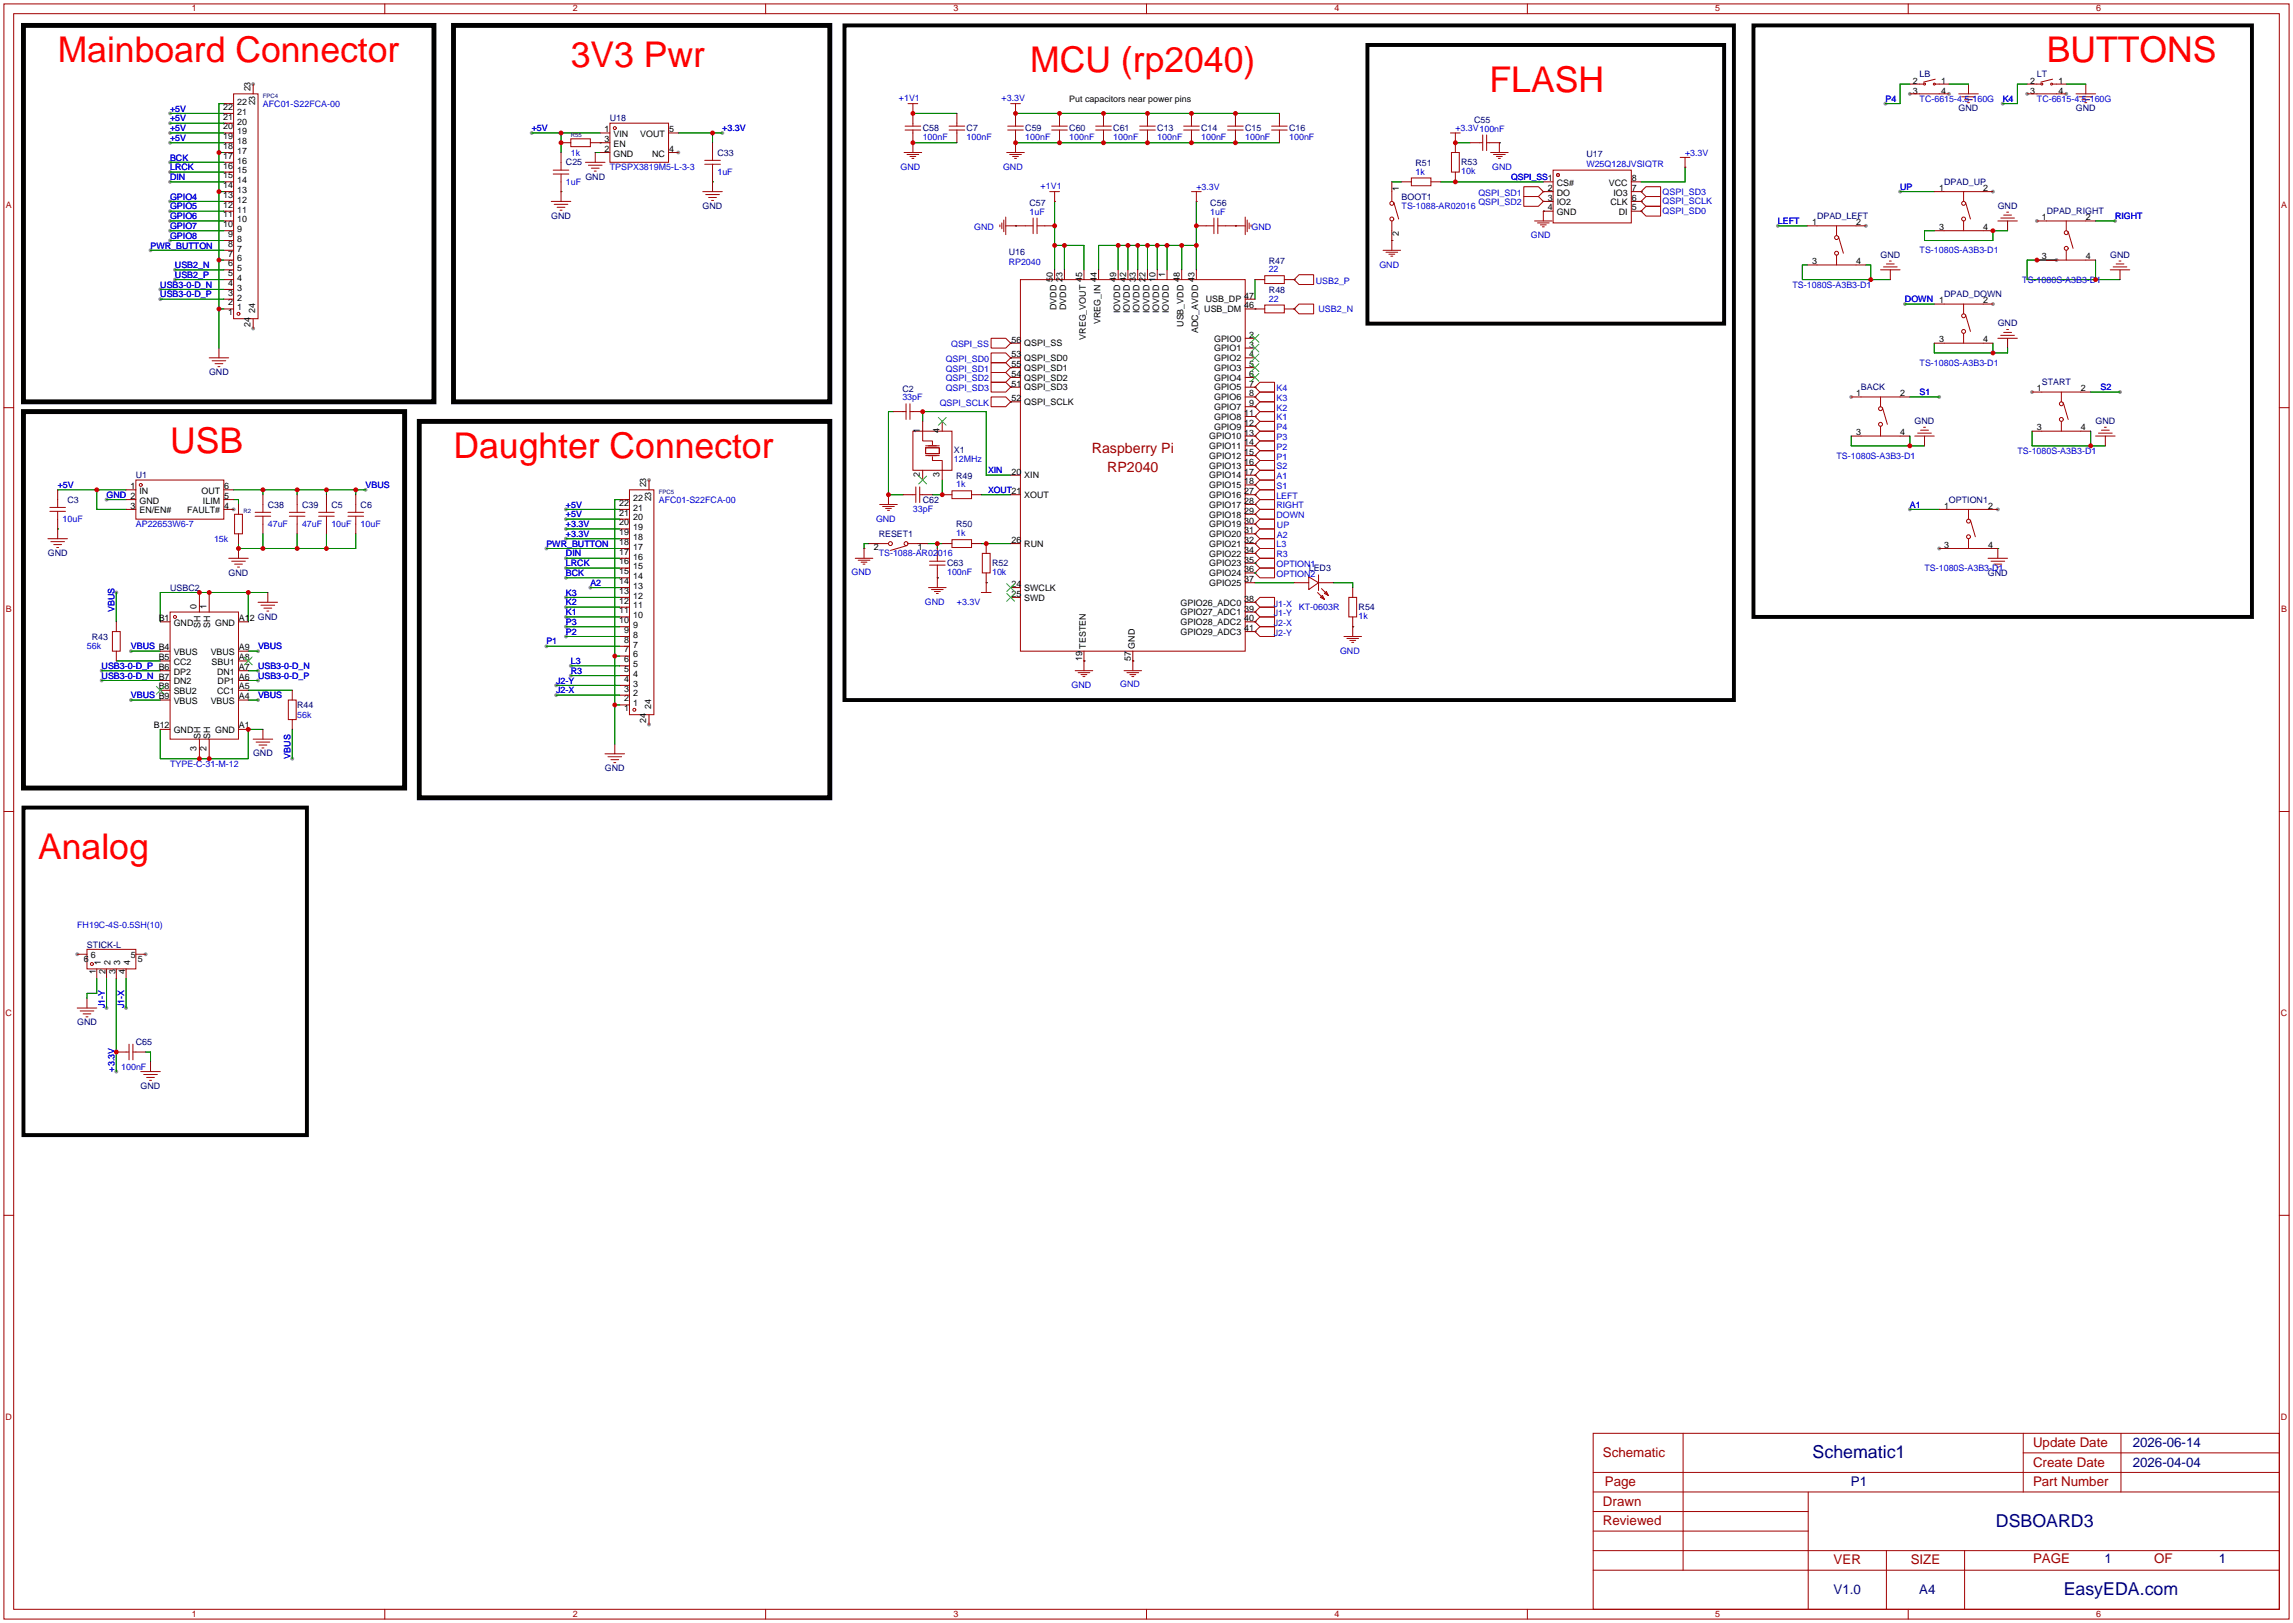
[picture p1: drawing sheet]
<svg xmlns="http://www.w3.org/2000/svg" width="596mm" height="422mm" viewBox="0 0 596 422" stroke-linecap="round" stroke-linejoin="round" font-family="sans-serif">
<defs><g id="words">
<g font-size="9.2" fill="#f00">
<text x="15" y="16.2">Mainboard Connector</text>
<text x="148.3" y="17.5">3V3 Pwr</text>
<text x="531.9" y="16.2">BUTTONS</text>
<text x="267.7" y="18.7">MCU (rp2040)</text>
<text x="387.1" y="23.8">FLASH</text>
<text x="44.2" y="117.8">USB</text>
<text x="117.9" y="119.1">Daughter Connector</text>
<text x="9.9" y="223.2">Analog</text>
</g>
<g font-size="4.6" fill="#000080">
<text x="471" y="378.8">Schematic1</text>
<text x="518.7" y="396.6">DSBOARD3</text>
<text x="536.3" y="414.4">EasyEDA.com</text>
</g>
<g font-size="3.7" fill="#a00000">
<text x="283.7" y="117.6">Raspberry Pi</text>
<text x="287.7" y="122.7">RP2040</text>
</g>
<g font-size="3.5" fill="#a00000">
<text x="528.3" y="375.9">Update Date</text>
<text x="416.6" y="378.5">Schematic</text>
<text x="528.3" y="381">Create Date</text>
<text x="417.1" y="386.1">Page</text>
<text x="528.3" y="386.1">Part Number</text>
<text x="416.6" y="391.2">Drawn</text>
<text x="416.6" y="396.3">Reviewed</text>
<text x="476.5" y="406.4">VER</text>
<text x="496.5" y="406.4">SIZE</text>
<text x="528.3" y="406.2">PAGE</text>
<text x="559.8" y="406.2">OF</text>
</g>
<g font-size="3.5" fill="#000080">
<text x="554.2" y="375.9">2026-06-14</text>
<text x="554.2" y="381">2026-04-04</text>
<text x="481" y="386.1">P1</text>
<text x="546.9" y="406.2">1</text>
<text x="576.6" y="406.2">1</text>
<text x="476.5" y="414">V1.0</text>
<text x="498.8" y="414">A4</text>
</g>
<g font-size="2.3" fill="#a00000">
<text x="49.9" y="3">1</text>
<text x="148.8" y="3">2</text>
<text x="247.8" y="3">3</text>
<text x="346.8" y="3">4</text>
<text x="445.8" y="3">5</text>
<text x="544.7" y="3">6</text>
<text x="1.5" y="54.2">A</text>
<text x="592.8" y="54.2">A</text>
<text x="1.5" y="159.1">B</text>
<text x="592.8" y="159.1">B</text>
<text x="1.5" y="264">C</text>
<text x="592.8" y="264">C</text>
<text x="1.5" y="368.9">D</text>
<text x="592.8" y="368.9">D</text>
<text x="49.9" y="420">1</text>
<text x="148.8" y="420">2</text>
<text x="247.8" y="420">3</text>
<text x="346.8" y="420">4</text>
<text x="445.8" y="420">5</text>
<text x="544.7" y="420">6</text>
</g>
<g font-size="2.3">
<text x="65.1" y="23.8" transform="rotate(-90 65.1 23.8)">23</text>
<text x="497.1" y="21.9">2</text>
<text x="504.4" y="21.9">1</text>
<text x="527.5" y="21.9">2</text>
<text x="534.9" y="21.9">1</text>
<text x="58" y="28.5">22</text>
<text x="61.6" y="29.8">21</text>
<text x="61.6" y="27.3">22</text>
<text x="66.3" y="27.4" transform="rotate(-90 66.3 27.4)">23</text>
<text x="277.9" y="26.5">Put capacitors near power pins</text>
<text x="497.1" y="24.4">3</text>
<text x="504.4" y="24.4">4</text>
<text x="527.5" y="24.4">3</text>
<text x="534.9" y="24.4">4</text>
<text x="58" y="33.6">20</text>
<text x="58" y="31.1">21</text>
<text x="61.6" y="34.9">19</text>
<text x="61.6" y="32.3">20</text>
<text x="157.1" y="34.3">1</text>
<text x="159.4" y="35.6">VIN</text>
<text x="166.4" y="35.6">VOUT</text>
<text x="173.9" y="34.3">5</text>
<text x="58" y="41.2">17</text>
<text x="58" y="38.7">18</text>
<text x="58" y="36.2">19</text>
<text x="61.6" y="40">17</text>
<text x="61.6" y="37.4">18</text>
<text x="157.1" y="36.9">3</text>
<text x="157.1" y="39.4">2</text>
<text x="159.4" y="38.1">EN</text>
<text x="159.4" y="40.7">GND</text>
<text x="169.5" y="40.7">NC</text>
<text x="173.9" y="39.4">4</text>
<text x="58" y="46.3">15</text>
<text x="58" y="43.8">16</text>
<text x="61.6" y="47.6">14</text>
<text x="61.6" y="45">15</text>
<text x="61.6" y="42.5">16</text>
<text x="424.1" y="47">8</text>
<text x="58" y="53.9">12</text>
<text x="58" y="51.4">13</text>
<text x="58" y="48.9">14</text>
<text x="61.6" y="52.7">12</text>
<text x="61.6" y="50.1">13</text>
<text x="363.5" y="49.6" transform="rotate(-90 363.5 49.6)">1</text>
<text x="402.2" y="49.6">2</text>
<text x="402.2" y="52.1">3</text>
<text x="404.5" y="48.3">CS#</text>
<text x="404.5" y="50.8">DO</text>
<text x="404.5" y="53.4">IO2</text>
<text x="418.1" y="48.3">VCC</text>
<text x="418.5" y="53.4">CLK</text>
<text x="419.3" y="50.8">IO3</text>
<text x="424.1" y="52.1">6</text>
<text x="424.1" y="49.6">7</text>
<text x="503.9" y="49.6">1</text>
<text x="515.4" y="49.6">2</text>
<text x="58" y="59">10</text>
<text x="58" y="56.5">11</text>
<text x="61.6" y="57.7">10</text>
<text x="61.6" y="55.2">11</text>
<text x="402.2" y="54.6">4</text>
<text x="404.5" y="55.9">GND</text>
<text x="420.7" y="55.9">DI</text>
<text x="424.1" y="54.6">5</text>
<text x="470.9" y="58.4">1</text>
<text x="482.3" y="58.4">2</text>
<text x="503.9" y="59.7">3</text>
<text x="515.4" y="59.7">4</text>
<text x="530.6" y="57.2">1</text>
<text x="542" y="57.2">2</text>
<text x="59.3" y="64.1">8</text>
<text x="59.3" y="61.6">9</text>
<text x="61.6" y="65.4">7</text>
<text x="61.6" y="62.8">8</text>
<text x="61.6" y="60.3">9</text>
<text x="363.5" y="61.2" transform="rotate(-90 363.5 61.2)">2</text>
<text x="59.3" y="71.7">5</text>
<text x="59.3" y="69.2">6</text>
<text x="59.3" y="66.6">7</text>
<text x="61.6" y="70.4">5</text>
<text x="61.6" y="67.9">6</text>
<text x="302.8" y="72" transform="rotate(-90 302.8 72)">1</text>
<text x="470.9" y="68.6">3</text>
<text x="482.3" y="68.6">4</text>
<text x="530.6" y="67.3">3</text>
<text x="542" y="67.3">4</text>
<text x="59.3" y="76.8">3</text>
<text x="59.3" y="74.3">4</text>
<text x="61.6" y="75.5">3</text>
<text x="61.6" y="73">4</text>
<text x="273.6" y="73.3" transform="rotate(-90 273.6 73.3)">50</text>
<text x="276.1" y="73.3" transform="rotate(-90 276.1 73.3)">23</text>
<text x="281.2" y="73.3" transform="rotate(-90 281.2 73.3)">45</text>
<text x="285" y="73.3" transform="rotate(-90 285 73.3)">44</text>
<text x="290.1" y="73.3" transform="rotate(-90 290.1 73.3)">49</text>
<text x="292.6" y="73.3" transform="rotate(-90 292.6 73.3)">42</text>
<text x="295.2" y="73.3" transform="rotate(-90 295.2 73.3)">33</text>
<text x="297.7" y="73.3" transform="rotate(-90 297.7 73.3)">22</text>
<text x="300.2" y="73.3" transform="rotate(-90 300.2 73.3)">10</text>
<text x="306.6" y="73.3" transform="rotate(-90 306.6 73.3)">48</text>
<text x="310.4" y="73.3" transform="rotate(-90 310.4 73.3)">43</text>
<text x="323.3" y="77.6">47</text>
<text x="59.3" y="81.9">1</text>
<text x="59.3" y="79.3">2</text>
<text x="61.6" y="80.6">1</text>
<text x="61.6" y="78.1">2</text>
<text x="66.3" y="81.4" transform="rotate(-90 66.3 81.4)">24</text>
<text x="274.6" y="80.6" transform="rotate(-90 274.6 80.6)">DVDD</text>
<text x="277.1" y="80.6" transform="rotate(-90 277.1 80.6)">DVDD</text>
<text x="291.1" y="81.3" transform="rotate(-90 291.1 81.3)">IOVDD</text>
<text x="293.6" y="81.3" transform="rotate(-90 293.6 81.3)">IOVDD</text>
<text x="296.1" y="81.3" transform="rotate(-90 296.1 81.3)">IOVDD</text>
<text x="298.7" y="81.3" transform="rotate(-90 298.7 81.3)">IOVDD</text>
<text x="301.2" y="81.3" transform="rotate(-90 301.2 81.3)">IOVDD</text>
<text x="303.8" y="81.3" transform="rotate(-90 303.8 81.3)">IOVDD</text>
<text x="313" y="81.1">USB_DM</text>
<text x="313.3" y="78.6">USB_DP</text>
<text x="323.3" y="80.1">46</text>
<text x="515.4" y="78.8">2</text>
<text x="65.1" y="85" transform="rotate(-90 65.1 85)">24</text>
<text x="262.9" y="89">56</text>
<text x="282.2" y="88.3" transform="rotate(-90 282.2 88.3)">VREG_VOUT</text>
<text x="286" y="84.2" transform="rotate(-90 286 84.2)">VREG_IN</text>
<text x="307.6" y="84.9" transform="rotate(-90 307.6 84.9)">USB_VDD</text>
<text x="311.4" y="86.6" transform="rotate(-90 311.4 86.6)">ADC_AVDD</text>
<text x="315.5" y="88.7">GPIO0</text>
<text x="324.6" y="87.8">2</text>
<text x="503.9" y="88.9">3</text>
<text x="515.4" y="88.9">4</text>
<text x="262.9" y="95.4">55</text>
<text x="262.9" y="92.8">53</text>
<text x="266.2" y="90">QSPI_SS</text>
<text x="266.2" y="93.8">QSPI_SD0</text>
<text x="315.5" y="93.8">GPIO2</text>
<text x="315.5" y="91.3">GPIO1</text>
<text x="324.6" y="95.4">5</text>
<text x="324.6" y="92.8">4</text>
<text x="324.6" y="90.3">3</text>
<text x="262.9" y="97.9">54</text>
<text x="262.9" y="100.5">51</text>
<text x="266.2" y="96.4">QSPI_SD1</text>
<text x="266.2" y="98.9">QSPI_SD2</text>
<text x="266.2" y="101.4">QSPI_SD3</text>
<text x="315.5" y="101.4">GPIO5</text>
<text x="315.5" y="98.9">GPIO4</text>
<text x="315.5" y="96.4">GPIO3</text>
<text x="324.6" y="100.5">7</text>
<text x="324.6" y="97.9">6</text>
<text x="529.3" y="101.6">1</text>
<text x="540.8" y="101.6">2</text>
<text x="262.9" y="104.3">52</text>
<text x="266.2" y="105.2">QSPI_SCLK</text>
<text x="315.5" y="106.5">GPIO7</text>
<text x="315.5" y="104">GPIO6</text>
<text x="324.6" y="105.5">9</text>
<text x="324.6" y="103">8</text>
<text x="482.3" y="102.9">1</text>
<text x="493.8" y="102.9">2</text>
<text x="239.1" y="112.5" transform="rotate(-90 239.1 112.5)">1</text>
<text x="244.1" y="112.5" transform="rotate(-90 244.1 112.5)">4</text>
<text x="315.5" y="111.6">GPIO9</text>
<text x="315.5" y="109.1">GPIO8</text>
<text x="323.3" y="113.2">13</text>
<text x="323.3" y="110.6">12</text>
<text x="323.3" y="108.1">11</text>
<text x="482.3" y="113.1">3</text>
<text x="493.8" y="113.1">4</text>
<text x="529.3" y="111.8">3</text>
<text x="540.8" y="111.8">4</text>
<text x="314.2" y="119.2">GPIO12</text>
<text x="314.2" y="116.7">GPIO11</text>
<text x="314.2" y="114.1">GPIO10</text>
<text x="323.3" y="118.2">15</text>
<text x="323.3" y="115.7">14</text>
<text x="239.1" y="123.9" transform="rotate(-90 239.1 123.9)">2</text>
<text x="244.1" y="123.9" transform="rotate(-90 244.1 123.9)">3</text>
<text x="262.9" y="123.3">20</text>
<text x="266.2" y="124.3">XIN</text>
<text x="314.2" y="124.3">GPIO14</text>
<text x="314.2" y="121.8">GPIO13</text>
<text x="323.3" y="125.9">18</text>
<text x="323.3" y="123.3">17</text>
<text x="323.3" y="120.8">16</text>
<text x="33.9" y="127">1</text>
<text x="36.2" y="128.3">IN</text>
<text x="36.2" y="130.8">GND</text>
<text x="52.4" y="128.3">OUT</text>
<text x="52.7" y="130.8">ILIM</text>
<text x="58.3" y="129.6">5</text>
<text x="58.3" y="127">6</text>
<text x="160.9" y="131.4">22</text>
<text x="164.5" y="130.1">22</text>
<text x="167.9" y="126.6" transform="rotate(-90 167.9 126.6)">23</text>
<text x="169.2" y="130.3" transform="rotate(-90 169.2 130.3)">23</text>
<text x="266.2" y="129.4">XOUT</text>
<text x="314.2" y="131.9">GPIO17</text>
<text x="314.2" y="129.4">GPIO16</text>
<text x="314.2" y="126.8">GPIO15</text>
<text x="323.3" y="130.9">28</text>
<text x="323.3" y="128.4">27</text>
<text x="33.9" y="132.1">3</text>
<text x="36.2" y="133.4">EN/EN#</text>
<text x="48.6" y="133.4">FAULT#</text>
<text x="58.3" y="132.1">4</text>
<text x="160.9" y="136.5">20</text>
<text x="160.9" y="133.9">21</text>
<text x="164.5" y="137.8">19</text>
<text x="164.5" y="135.2">20</text>
<text x="164.5" y="132.7">21</text>
<text x="314.2" y="137">GPIO19</text>
<text x="314.2" y="134.5">GPIO18</text>
<text x="323.3" y="136">30</text>
<text x="323.3" y="133.5">29</text>
<text x="505.2" y="132.1">1</text>
<text x="516.6" y="132.1">2</text>
<text x="160.9" y="141.6">18</text>
<text x="160.9" y="139">19</text>
<text x="164.5" y="142.8">17</text>
<text x="164.5" y="140.3">18</text>
<text x="227.1" y="142.8">2</text>
<text x="238.5" y="142.8">1</text>
<text x="262.9" y="141.1">26</text>
<text x="266.2" y="142.1">RUN</text>
<text x="314.2" y="142.1">GPIO21</text>
<text x="314.2" y="139.5">GPIO20</text>
<text x="323.3" y="143.6">34</text>
<text x="323.3" y="141.1">32</text>
<text x="323.3" y="138.6">31</text>
<text x="505.2" y="142.3">3</text>
<text x="516.6" y="142.3">4</text>
<text x="160.9" y="149.2">15</text>
<text x="160.9" y="146.6">16</text>
<text x="160.9" y="144.1">17</text>
<text x="164.5" y="147.9">15</text>
<text x="164.5" y="145.4">16</text>
<text x="314.2" y="149.7">GPIO24</text>
<text x="314.2" y="147.2">GPIO23</text>
<text x="314.2" y="144.6">GPIO22</text>
<text x="323.3" y="148.7">36</text>
<text x="323.3" y="146.2">35</text>
<text x="160.9" y="154.3">13</text>
<text x="160.9" y="151.7">14</text>
<text x="164.5" y="155.5">12</text>
<text x="164.5" y="153">13</text>
<text x="164.5" y="150.5">14</text>
<text x="262.9" y="155.1">25</text>
<text x="262.9" y="152.5">24</text>
<text x="266.2" y="153.5">SWCLK</text>
<text x="314.2" y="152.2">GPIO25</text>
<text x="323.3" y="151.3">37</text>
<text x="41.2" y="161.3">B1</text>
<text x="51.1" y="158.2" transform="rotate(-90 51.1 158.2)">0</text>
<text x="53.6" y="158.2" transform="rotate(-90 53.6 158.2)">1</text>
<text x="62.1" y="161.3">A12 GND</text>
<text x="160.9" y="161.9">10</text>
<text x="160.9" y="159.3">11</text>
<text x="160.9" y="156.8">12</text>
<text x="164.5" y="160.6">10</text>
<text x="164.5" y="158.1">11</text>
<text x="266.2" y="156">SWD</text>
<text x="306.8" y="159.9">GPIO27_ADC1</text>
<text x="306.8" y="157.3">GPIO26_ADC0</text>
<text x="323.3" y="161.4">40</text>
<text x="323.3" y="158.9">39</text>
<text x="323.3" y="156.3">38</text>
<text x="45.1" y="162.6">GND</text>
<text x="52.1" y="163.2" transform="rotate(-90 52.1 163.2)">SH</text>
<text x="54.7" y="163.2" transform="rotate(-90 54.7 163.2)">SH</text>
<text x="55.9" y="162.6">GND</text>
<text x="162.2" y="167">8</text>
<text x="162.2" y="164.4">9</text>
<text x="164.5" y="165.7">8</text>
<text x="164.5" y="163.2">9</text>
<text x="306.8" y="164.9">GPIO29_ADC3</text>
<text x="306.8" y="162.4">GPIO28_ADC2</text>
<text x="323.3" y="164">41</text>
<text x="41.2" y="171.5">B5</text>
<text x="45.1" y="170.2">VBUS</text>
<text x="45.1" y="172.7">CC2</text>
<text x="54.7" y="170.2">VBUS</text>
<text x="55" y="172.7">SBU1</text>
<text x="62.1" y="171.5">A8</text>
<text x="62.1" y="168.9">A9</text>
<text x="162.2" y="172">6</text>
<text x="162.2" y="169.5">7</text>
<text x="164.5" y="173.3">5</text>
<text x="164.5" y="170.8">6</text>
<text x="164.5" y="168.2">7</text>
<text x="281.2" y="171.8" transform="rotate(-90 281.2 171.8)">19</text>
<text x="282.2" y="168.5" transform="rotate(-90 282.2 168.5)">TESTEN</text>
<text x="293.9" y="171.8" transform="rotate(-90 293.9 171.8)">57</text>
<text x="294.9" y="168.5" transform="rotate(-90 294.9 168.5)">GND</text>
<text x="41.2" y="179.1">B8</text>
<text x="45.1" y="175.3">DP2</text>
<text x="45.1" y="177.8">DN2</text>
<text x="56.4" y="175.3">DN1</text>
<text x="56.5" y="177.8">DP1</text>
<text x="62.1" y="179.1">A5</text>
<text x="62.1" y="176.6">A6</text>
<text x="62.1" y="174">A7</text>
<text x="162.2" y="179.7">3</text>
<text x="162.2" y="177.1">4</text>
<text x="162.2" y="174.6">5</text>
<text x="164.5" y="178.4">3</text>
<text x="164.5" y="175.9">4</text>
<text x="45.1" y="180.4">SBU2</text>
<text x="45.1" y="182.9">VBUS</text>
<text x="54.7" y="182.9">VBUS</text>
<text x="56.4" y="180.4">CC1</text>
<text x="62.1" y="181.6">A4</text>
<text x="162.2" y="184.7">1</text>
<text x="162.2" y="182.2">2</text>
<text x="164.5" y="183.5">1</text>
<text x="164.5" y="180.9">2</text>
<text x="169.2" y="184.2" transform="rotate(-90 169.2 184.2)">24</text>
<text x="40" y="189.3">B12</text>
<text x="45.1" y="190.5">GND</text>
<text x="55.9" y="190.5">GND</text>
<text x="62.1" y="189.3">A1</text>
<text x="167.9" y="187.9" transform="rotate(-90 167.9 187.9)">24</text>
<text x="51.1" y="195.1" transform="rotate(-90 51.1 195.1)">3</text>
<text x="52.1" y="192" transform="rotate(-90 52.1 192)">SH</text>
<text x="53.6" y="195.1" transform="rotate(-90 53.6 195.1)">2</text>
<text x="54.7" y="192" transform="rotate(-90 54.7 192)">SH</text>
<text x="21.8" y="250">6</text>
<text x="23.6" y="249">6</text>
<text x="26.2" y="250.8" transform="rotate(-90 26.2 250.8)">1</text>
<text x="28.7" y="250.8" transform="rotate(-90 28.7 250.8)">2</text>
<text x="31.3" y="250.8" transform="rotate(-90 31.3 250.8)">3</text>
<text x="33.8" y="250.8" transform="rotate(-90 33.8 250.8)">4</text>
<text x="34" y="249">5</text>
<text x="35.8" y="250">5</text>
<text x="24.9" y="253.1" transform="rotate(-90 24.9 253.1)">1</text>
<text x="27.5" y="253.1" transform="rotate(-90 27.5 253.1)">2</text>
<text x="30" y="253.1" transform="rotate(-90 30 253.1)">3</text>
<text x="32.5" y="253.1" transform="rotate(-90 32.5 253.1)">4</text>
</g>
<g font-size="2.3" fill="#000080">
<text x="498.9" y="20.1">LB</text>
<text x="529.3" y="20.1">LT</text>
<text x="509" y="28.9">GND</text>
<text x="539.5" y="28.9">GND</text>
<text x="158.5" y="31.5">U18</text>
<text x="239.8" y="34.1">C58</text>
<text x="251.2" y="34.1">C7</text>
<text x="266.4" y="34.1">C59</text>
<text x="277.9" y="34.1">C60</text>
<text x="289.3" y="34.1">C61</text>
<text x="300.7" y="34.1">C13</text>
<text x="312.2" y="34.1">C14</text>
<text x="323.6" y="34.1">C15</text>
<text x="335" y="34.1">C16</text>
<text x="383.1" y="31.9">C55</text>
<text x="186.4" y="40.4">C33</text>
<text x="412.2" y="40.8">U17</text>
<text x="147.1" y="43">C25</text>
<text x="152.1" y="46.7">GND</text>
<text x="367.8" y="43">R51</text>
<text x="379.7" y="43">R53</text>
<text x="267.5" y="53.4">C57</text>
<text x="314.5" y="53.4">C56</text>
<text x="364.2" y="51.9">BOOT1</text>
<text x="505.2" y="48.1">DPAD_UP</text>
<text x="143.2" y="56.8">GND</text>
<text x="182.6" y="54.3">GND</text>
<text x="472.2" y="56.9">DPAD_LEFT</text>
<text x="519.2" y="54.3">GND</text>
<text x="531.9" y="55.7">DPAD_RIGHT</text>
<text x="262.1" y="66.2">U16</text>
<text x="329.7" y="68.5">R47</text>
<text x="488.7" y="67">GND</text>
<text x="548.4" y="67">GND</text>
<text x="329.8" y="76">R48</text>
<text x="505.2" y="77.3">DPAD_DOWN</text>
<text x="519.2" y="84.8">GND</text>
<text x="54.3" y="97.5">GND</text>
<text x="234.5" y="101.7">C2</text>
<text x="483.6" y="101.4">BACK</text>
<text x="530.6" y="100.1">START</text>
<text x="497.6" y="110.2">GND</text>
<text x="544.6" y="110.2">GND</text>
<text x="247.9" y="117.8">X1</text>
<text x="35.3" y="124.3">U1</text>
<text x="248.5" y="124.3">R49</text>
<text x="17.5" y="130.6">C3</text>
<text x="69.6" y="131.9">C38</text>
<text x="78.5" y="131.9">C39</text>
<text x="86.1" y="131.9">C5</text>
<text x="93.7" y="131.9">C6</text>
<text x="239.8" y="130.6">C62</text>
<text x="506.5" y="130.6">OPTION1</text>
<text x="248.5" y="137">R50</text>
<text x="228.3" y="139.5">RESET1</text>
<text x="12.4" y="144.5">GND</text>
<text x="59.4" y="149.5">GND</text>
<text x="246.1" y="147.1">C63</text>
<text x="257.8" y="147.1">R52</text>
<text x="340.1" y="148.4">LED3</text>
<text x="516.6" y="149.5">GND</text>
<text x="44.2" y="153.5">USBC2</text>
<text x="353.1" y="158.5">R54</text>
<text x="23.9" y="166.2">R43</text>
<text x="77.2" y="183.9">R44</text>
<text x="65.8" y="196.5">GND</text>
<text x="157.2" y="200.3">GND</text>
<text x="22.6" y="246.2">STICK-L</text>
<text x="20" y="266.4">GND</text>
<text x="35.3" y="271.6">C65</text>
<text x="36.6" y="282.9">GND</text>
</g>
<g font-size="2.3" fill="#00f">
<text x="44.2" y="29">+5V</text>
<text x="68.3" y="27.7">AFC01-S22FCA-00</text>
<text x="233.6" y="26.2">+1V1</text>
<text x="260.3" y="26.2">+3.3V</text>
<text x="490" y="26.5">P4</text>
<text x="498.9" y="26.5">TC-6615-4.5-160G</text>
<text x="520.4" y="26.5">K4</text>
<text x="529.3" y="26.5">TC-6615-4.5-160G</text>
<text x="44.2" y="31.5">+5V</text>
<text x="44.2" y="34.1">+5V</text>
<text x="138.2" y="34.1">+5V</text>
<text x="187.7" y="34.1">+3.3V</text>
<text x="378.2" y="34.1">+3.3V100nF</text>
<text x="44.2" y="36.6">+5V</text>
<text x="44.2" y="41.7">BCK</text>
<text x="148.3" y="40.4">1k</text>
<text x="239.8" y="36.4">100nF</text>
<text x="251.2" y="36.4">100nF</text>
<text x="266.4" y="36.4">100nF</text>
<text x="277.9" y="36.4">100nF</text>
<text x="289.3" y="36.4">100nF</text>
<text x="300.7" y="36.4">100nF</text>
<text x="312.2" y="36.4">100nF</text>
<text x="323.6" y="36.4">100nF</text>
<text x="335" y="36.4">100nF</text>
<text x="437.9" y="40.4">+3.3V</text>
<text x="44.2" y="44.2">LRCK</text>
<text x="44.2" y="46.8">DIN</text>
<text x="158.5" y="44.2">TPSPX3819M5-L-3-3</text>
<text x="186.4" y="45.5">1uF</text>
<text x="234" y="44.1">GND</text>
<text x="260.7" y="44.1">GND</text>
<text x="367.8" y="45.3">1k</text>
<text x="379.7" y="45.3">10k</text>
<text x="387.8" y="44.2">GND</text>
<text x="412.2" y="43.3">W25Q128JVSIQTR</text>
<text x="44.2" y="51.9">GPIO4</text>
<text x="147.1" y="48.1">1uF</text>
<text x="270.4" y="49.1">+1V1</text>
<text x="310.9" y="49.3">+3.3V</text>
<text x="384.2" y="50.8">QSPI_SD1</text>
<text x="384.2" y="53.4">QSPI_SD2</text>
<text x="432.1" y="53.1">QSPI_SCLK</text>
<text x="432.1" y="50.6">QSPI_SD3</text>
<text x="493.8" y="49.3">UP</text>
<text x="44.2" y="54.4">GPIO5</text>
<text x="44.2" y="56.9">GPIO6</text>
<text x="44.2" y="59.5">GPIO7</text>
<text x="253.2" y="59.8">GND</text>
<text x="267.5" y="55.8">1uF</text>
<text x="314.5" y="55.8">1uF</text>
<text x="325.2" y="59.8">GND</text>
<text x="364.2" y="54.4">TS-1088-AR02016</text>
<text x="432.1" y="55.7">QSPI_SD0</text>
<text x="462" y="58.2">LEFT</text>
<text x="549.7" y="56.9">RIGHT</text>
<text x="39.1" y="64.6">PWR_BUTTON</text>
<text x="44.2" y="62">GPIO8</text>
<text x="397.8" y="61.9">GND</text>
<text x="498.9" y="65.8">TS-1080S-A3B3-D1</text>
<text x="45.5" y="69.6">USB2_N</text>
<text x="262.1" y="68.7">RP2040</text>
<text x="329.7" y="70.7">22</text>
<text x="358.5" y="69.5">GND</text>
<text x="41.7" y="74.7">USB3-0-D_N</text>
<text x="41.7" y="77.3">USB3-0-D_P</text>
<text x="45.5" y="72.2">USB2_P</text>
<text x="342" y="73.7">USB2_P</text>
<text x="465.8" y="74.7">TS-1080S-A3B3-D1</text>
<text x="525.5" y="73.5">TS-1080S-A3B3-D1</text>
<text x="329.8" y="78.4">22</text>
<text x="342.6" y="81.1">USB2_N</text>
<text x="495" y="78.5">DOWN 1</text>
<text x="245.8" y="94">QSPI_SD0</text>
<text x="247.2" y="90.2">QSPI_SS</text>
<text x="498.9" y="95">TS-1080S-A3B3-D1</text>
<text x="245.8" y="101.6">QSPI_SD3</text>
<text x="245.8" y="99.1">QSPI_SD2</text>
<text x="245.8" y="96.5">QSPI_SD1</text>
<text x="331.7" y="101.6">K4</text>
<text x="545.8" y="101.4">S2</text>
<text x="234.5" y="104">33pF</text>
<text x="244.2" y="105.4">QSPI_SCLK</text>
<text x="331.7" y="106.7">K2</text>
<text x="331.7" y="104.2">K3</text>
<text x="498.9" y="102.7">S1</text>
<text x="331.7" y="111.8">P4</text>
<text x="331.7" y="109.2">K1</text>
<text x="331.7" y="119.4">P1</text>
<text x="331.7" y="116.9">P2</text>
<text x="331.7" y="114.3">P3</text>
<text x="477.3" y="119.2">TS-1080S-A3B3-D1</text>
<text x="524.3" y="117.9">TS-1080S-A3B3-D1</text>
<text x="247.9" y="120.1">12MHz</text>
<text x="331.7" y="121.9">S2</text>
<text x="331.7" y="124.5">A1</text>
<text x="15" y="126.8">+5V</text>
<text x="27.7" y="129.3">GND 2</text>
<text x="95" y="126.8">VBUS</text>
<text x="147.1" y="131.9">+5V</text>
<text x="171.2" y="130.6">AFC01-S22FCA-00</text>
<text x="248.5" y="126.6">1k</text>
<text x="331.7" y="129.5">LEFT</text>
<text x="331.7" y="127">S1</text>
<text x="496.3" y="131.9">A1</text>
<text x="16.3" y="135.7">10uF</text>
<text x="35.3" y="137">AP22653W6-7</text>
<text x="69.6" y="137">47uF</text>
<text x="78.5" y="137">47uF</text>
<text x="86.1" y="137">10uF</text>
<text x="93.7" y="137">10uF</text>
<text x="147.1" y="134.4">+5V</text>
<text x="147.1" y="137">+3.3V</text>
<text x="227.6" y="135.5">GND</text>
<text x="237.2" y="133.1">33pF</text>
<text x="331.7" y="132.1">RIGHT</text>
<text x="331.7" y="134.6">DOWN</text>
<text x="331.8" y="137.1">UP</text>
<text x="55.6" y="140.8">15k</text>
<text x="142" y="142">PWR_BUTTON</text>
<text x="147.1" y="139.5">+3.3V</text>
<text x="248.5" y="139.3">1k</text>
<text x="331.7" y="142.2">L3</text>
<text x="331.9" y="139.7">A2</text>
<text x="147.1" y="144.6">DIN</text>
<text x="147.1" y="147.1">LRCK</text>
<text x="147.1" y="149.7">BCK</text>
<text x="221.3" y="149.5">GND</text>
<text x="228.3" y="144.6">TS-1088-AR02016</text>
<text x="246.1" y="149.4">100nF</text>
<text x="257.8" y="149.4">10k</text>
<text x="331.7" y="144.8">R3</text>
<text x="331.7" y="147.3">OPTION1</text>
<text x="331.7" y="149.8">OPTION2</text>
<text x="500.1" y="148.4">TS-1080S-A3B3-D1</text>
<text x="147.1" y="154.7">K3</text>
<text x="153.4" y="152.2">A2</text>
<text x="29.8" y="159" transform="rotate(-90 29.8 159)">VBUS</text>
<text x="147.1" y="157.3">K2</text>
<text x="147.1" y="159.8">K1</text>
<text x="240.3" y="157.1">GND</text>
<text x="248.7" y="157.3">+3.3V</text>
<text x="331" y="157.6">J1-X</text>
<text x="331" y="160.1">J1-Y</text>
<text x="337.6" y="158.5">KT-0603R</text>
<text x="353.1" y="160.7">1k</text>
<text x="142" y="167.4">P1</text>
<text x="147.1" y="162.4">P3</text>
<text x="147.1" y="164.9">P2</text>
<text x="331" y="162.7">J2-X</text>
<text x="331" y="165.2">J2-Y</text>
<text x="22.6" y="168.7">56k</text>
<text x="26.4" y="173.8">USB3-0-D_P B6</text>
<text x="34" y="168.7">VBUS B4</text>
<text x="67.1" y="168.7">VBUS</text>
<text x="67.1" y="173.8">USB3-0-D_N</text>
<text x="148.3" y="172.5">L3</text>
<text x="348.2" y="169.9">GND</text>
<text x="26.4" y="176.3">USB3-0-D_N B7</text>
<text x="67.1" y="176.3">USB3-0-D_P</text>
<text x="144.5" y="177.6">J2-Y</text>
<text x="148.3" y="175.1">R3</text>
<text x="278.4" y="178.7">GND</text>
<text x="291.1" y="178.5">GND</text>
<text x="34" y="181.4">VBUS B9</text>
<text x="67.1" y="181.4">VBUS</text>
<text x="144.5" y="180.1">J2-X</text>
<text x="77.2" y="186.5">56k</text>
<text x="75.5" y="197.1" transform="rotate(-90 75.5 197.1)">VBUS</text>
<text x="44.2" y="199.2">TYPE-C-31-M-12</text>
<text x="20.1" y="241.1">FH19C-4S-0.5SH(10)</text>
<text x="27.2" y="261.9" transform="rotate(-90 27.2 261.9)">J1-Y</text>
<text x="32.3" y="261.9" transform="rotate(-90 32.3 261.9)">J1-X</text>
<text x="29.8" y="278.4" transform="rotate(-90 29.8 278.4)">+3.3V</text>
<text x="31.5" y="277.9">100nF</text>
</g>
<g font-size="2.2" fill="#00f">
<text x="392.7" y="46.8">QSPI_SS1</text>
<text x="256.8" y="123">XIN</text>
<text x="256.8" y="128.1">XOUT21</text>
</g>
<g font-size="1.6" fill="#000080">
<text x="68.3" y="25.3">FPC4</text>
<text x="148.3" y="35.5">R55</text>
<text x="171.2" y="128.2">FPC5</text>
<text x="63.2" y="133.3">R2</text>
</g>
</g></defs>
<g fill="#999">
<circle cx="60.7" cy="132.3" r=".51"/>
<circle cx="176.3" cy="39.6" r=".51"/>
<circle cx="65.8" cy="21.8" r=".51"/>
<circle cx="65.8" cy="85.3" r=".51"/>
<circle cx="37.8" cy="247.9" r=".51"/>
<circle cx="20.1" cy="247.9" r=".51"/>
<circle cx="526.8" cy="24.4" r=".51"/>
<circle cx="537" cy="24.4" r=".51"/>
<circle cx="496.3" cy="24.4" r=".51"/>
<circle cx="506.5" cy="24.4" r=".51"/>
<circle cx="168.7" cy="124.7" r=".51"/>
<circle cx="168.7" cy="188.2" r=".51"/>
<circle cx="517.9" cy="79" r=".51"/>
<circle cx="481.1" cy="103.1" r=".51"/>
<circle cx="503.9" cy="142.5" r=".51"/>
<circle cx="519.2" cy="132.3" r=".51"/>
<circle cx="528.1" cy="101.9" r=".51"/>
<circle cx="529.3" cy="57.4" r=".51"/>
<circle cx="517.9" cy="49.8" r=".51"/>
<circle cx="484.9" cy="58.7" r=".51"/>
<circle cx="67.1" cy="169.2" r=".51"/>
<circle cx="34" cy="169.2" r=".51"/>
<circle cx="34" cy="181.9" r=".51"/>
<circle cx="26.4" cy="174.2" r=".51"/>
<circle cx="26.4" cy="176.8" r=".51"/>
<circle cx="67.1" cy="174.2" r=".51"/>
<circle cx="67.1" cy="176.8" r=".51"/>
<circle cx="67.1" cy="181.9" r=".51"/>
<circle cx="27.7" cy="129.8" r=".51"/>
<circle cx="95" cy="127.3" r=".51"/>
<circle cx="30.2" cy="153.9" r=".51"/>
<circle cx="75.9" cy="197.1" r=".51"/>
<circle cx="187.7" cy="34.5" r=".51"/>
<circle cx="138.2" cy="34.5" r=".51"/>
<circle cx="44.2" cy="29.5" r=".51"/>
<circle cx="44.2" cy="37.1" r=".51"/>
<circle cx="44.2" cy="32" r=".51"/>
<circle cx="44.2" cy="42.2" r=".51"/>
<circle cx="44.2" cy="44.7" r=".51"/>
<circle cx="44.2" cy="47.2" r=".51"/>
<circle cx="44.2" cy="52.3" r=".51"/>
<circle cx="44.2" cy="54.9" r=".51"/>
<circle cx="44.2" cy="57.4" r=".51"/>
<circle cx="44.2" cy="59.9" r=".51"/>
<circle cx="44.2" cy="62.5" r=".51"/>
<circle cx="39.1" cy="65" r=".51"/>
<circle cx="45.5" cy="70.1" r=".51"/>
<circle cx="45.5" cy="72.6" r=".51"/>
<circle cx="41.7" cy="75.2" r=".51"/>
<circle cx="41.7" cy="77.7" r=".51"/>
<circle cx="44.2" cy="34.5" r=".51"/>
<circle cx="534.4" cy="67.6" r=".51"/>
<circle cx="30.2" cy="278.4" r=".51"/>
<circle cx="462" cy="58.7" r=".51"/>
<circle cx="495" cy="79" r=".51"/>
<circle cx="503.9" cy="103.1" r=".51"/>
<circle cx="520.4" cy="26.9" r=".51"/>
<circle cx="490" cy="26.9" r=".51"/>
<circle cx="27.7" cy="261.9" r=".51"/>
<circle cx="32.8" cy="261.9" r=".51"/>
<circle cx="493.8" cy="49.8" r=".51"/>
<circle cx="549.7" cy="57.4" r=".51"/>
<circle cx="496.3" cy="132.3" r=".51"/>
<circle cx="147.1" cy="132.3" r=".51"/>
<circle cx="147.1" cy="140" r=".51"/>
<circle cx="147.1" cy="134.9" r=".51"/>
<circle cx="147.1" cy="145" r=".51"/>
<circle cx="147.1" cy="147.6" r=".51"/>
<circle cx="147.1" cy="150.1" r=".51"/>
<circle cx="147.1" cy="155.2" r=".51"/>
<circle cx="147.1" cy="157.7" r=".51"/>
<circle cx="147.1" cy="160.3" r=".51"/>
<circle cx="147.1" cy="162.8" r=".51"/>
<circle cx="147.1" cy="165.4" r=".51"/>
<circle cx="142" cy="167.9" r=".51"/>
<circle cx="148.3" cy="173" r=".51"/>
<circle cx="148.3" cy="175.5" r=".51"/>
<circle cx="144.5" cy="178.1" r=".51"/>
<circle cx="144.5" cy="180.6" r=".51"/>
<circle cx="147.1" cy="137.4" r=".51"/>
<circle cx="142" cy="142.5" r=".51"/>
<circle cx="550.9" cy="101.9" r=".51"/>
<circle cx="153.4" cy="152.7" r=".51"/>
</g>
<g fill="none" stroke="#a10000" stroke-width=".26">
<path d="M1 1h593.9v419.6h-593.9zM3.6 3.6h588.7v414.5h-588.7zM100 1v2.6M199 1v2.6M297.9 1v2.6M396.9 1v2.6M495.9 1v2.6M60.7 24.4h6.4v58.4h-6.4zM148.3 36.1h5.1v2h-5.1zM158.5 32h15.2v10.2h-15.2zM185.2 39.6v2.1M234.9 39.6h4.6"/>
<path d="M235.2 33.8h4.1M235.2 32.8h4.1M236 26.9h2.5M237.2 26.9v2.6M237.2 32v.8M237.2 33.8v.7M237.2 37.1v2.5M246.6 33.8h4.1M246.6 32.8h4.1M248.7 32v.8M248.7 33.8v.7M261.6 39.6h4.6"/>
<path d="M261.9 33.8h4M261.9 32.8h4M262.6 26.9h2.6M263.9 26.9v2.6M263.9 32v.8M263.9 33.8v.7M263.9 37.1v2.5M273.3 33.8h4.1M273.3 32.8h4.1M275.3 32v.8M275.3 33.8v.7M284.7 33.8h4.1"/>
<path d="M284.7 32.8h4.1M286.8 32v.8M286.8 33.8v.7M296.2 33.8h4M296.2 32.8h4M298.2 32v.8M298.2 33.8v.7M307.6 33.8h4.1M307.6 32.8h4.1M309.6 32v.8M309.6 33.8v.7M319 33.8h4.1"/>
<path d="M319 32.8h4.1M321.1 32v.8M321.1 33.8v.7M330.5 33.8h4M330.5 32.8h4M332.5 32v.8M332.5 33.8v.7M376.9 34.5h2.6M377.2 39.6h2v5.1h-2zM378.2 34.5v2.6M384.6 37.1h.7M385.3 35.1v4"/>
<path d="M386.3 35.1v4M386.3 37.1h.8M387.3 39.6h4.6M389.6 37.1v2.5M498.9 24.4h5M498.9 21.8h1M502.9 21.8h1M502.9 20.6l-3 .7M509 24.4h5.1M509.8 25.1h3.5M510.5 25.9h2.1M511.3 26.7h.5"/>
<path d="M529.3 24.4h5.1M529.3 21.8h1.1M533.4 20.6l-3 .7M533.4 21.8h1M539.5 24.4h5.1M540.3 25.1h3.5M541 25.9h2.1M541.8 26.7h.5M143.3 52.3h5M143.8 45.2h4M143.8 44.2h4M144 53.1h3.6"/>
<path d="M144.8 53.8h2M145.5 54.6h.5M145.8 42.2v2M145.8 45.2v2M152.1 42.2h5.1M152.9 42.9h3.6M153.7 43.7h2M154.4 44.4h.5M182.6 49.8h5.1M183.1 42.7h4.1M183.1 41.7h4.1M183.4 50.5h3.5"/>
<path d="M184.1 51.3h2.1M184.9 52.1h.5M185.2 42.7v2M235.7 40.1h3.1M236.5 40.6h1.5M237 41.1h.5M259.8 58.4v.5M260.3 57.9v1.5M260.9 57.1v3.1M261.4 58.7h2.5M261.4 56.4v4.6M262.4 40.1h3"/>
<path d="M263.1 40.6h1.6M263.7 41.1h.5M266.4 58.7h2.1M268.5 56.6v4.1M269.5 58.7h2M269.5 56.6v4.1M272.8 49.8h2.5M274.1 49.8v2.5M309.6 49.8h2.6M310.9 49.8v2.5M313.4 58.7h2.1M315.5 56.6v4.1"/>
<path d="M316.5 58.7h2M316.5 56.6v4.1M321.1 58.7h2.5M323.6 56.4v4.6M324.1 57.1v3.1M324.6 57.9v1.5M325.1 58.4v.5M361.7 49.8v2.5M361.7 57.4v2.5M362.2 52.6l1.3 4.3M366.8 46.2h5.1v2.1h-5.1zM388.1 40.1h3.1"/>
<path d="M388.9 40.6h1.5M389.4 41.1h.5M396 48.5h3.8l1.3 1.3-1.3 1.3h-3.8zM396 51.1h3.8l1.3 1.2-1.3 1.3h-3.8zM398.8 57.4h4.6M399.5 57.9h3.1M400.3 58.4h1.5M400.8 58.9h.5M401.1 54.9v2.5M403.6 44.2h20.3v13.7h-20.3zM427.7 53.6h3.8v2.5h-3.8l-1.2-1.2zM427.7 51.1h3.8v2.5h-3.8l-1.2-1.3z"/>
<path d="M427.7 48.5h3.8v2.6h-3.8l-1.2-1.3zM436.6 40.9h2.6M437.9 40.9v2.5M472.2 58.7h10.1M477.3 58.7v2.5M505.2 49.8h10.2M505.2 59.9h10.2M510.3 49.8v2.5M510.3 57.4v2.5M510.8 52.6l1.3 4.3M519.2 57.4h5.1M519.9 56.6h3.6"/>
<path d="M520.7 55.9h2M521.5 55.1h.5M531.9 57.4h10.1M537 57.4v2.5M265.2 72.6h58.4v96.6h-58.4zM328.7 71.6h5.1v2.1h-5.1zM328.7 79.2h5.1v2.1h-5.1zM336.3 72.6l1.3-1.2h3.8v2.5h-3.8zM337.6 79h3.8v2.5h-3.8l-1.3-1.2zM359.4 65h4.6M360.2 65.5h3M360.9 66h1.6"/>
<path d="M361.4 66.5h.5M361.7 62.5v2.5M472.2 68.8h10.1M477.3 66.3v2.5M477.8 61.5l1.2 4.3M488.7 70.1h5.1M489.5 69.3h3.5M490.2 68.6h2.1M491 67.8h.5M505.2 79h10.2M510.3 79v2.5M531.9 67.6h10.1"/>
<path d="M537 65v2.6M537.5 60.2l1.2 4.3M548.4 70.1h5.1M549.1 69.3h3.6M549.9 68.6h2M550.7 67.8h.5M54.4 93h5M55.1 93.7h3.6M55.9 94.5h2M56.6 95.2h.5M257.6 99.3h3.8l1.2 1.3-1.2 1.3h-3.8zM257.6 96.8h3.8l1.2 1.2-1.2 1.3h-3.8z"/>
<path d="M257.6 94.2h3.8l1.2 1.3-1.2 1.3h-3.8zM257.6 91.7h3.8l1.2 1.3-1.2 1.2h-3.8zM257.6 87.9h3.8l1.2 1.3-1.2 1.2h-3.8zM505.2 89.2h10.2M510.3 86.6v2.6M510.8 81.8l1.3 4.3M519.2 87.9h5.1M519.9 87.1h3.6M520.7 86.4h2M521.5 85.6h.5M1 105.9h2.6M234.7 106.9h.8"/>
<path d="M235.5 104.9v4.1M236.5 104.9v4.1M236.5 106.9h.7M237.2 112h10.2v10.2h-10.2zM239.8 112v2.6h2.5v1M240.5 116.3h3.6v1.6h-3.6zM240.5 115.8h3.6M240.5 118.4h3.6M242.3 118.6v1h2.6v2.6M257.6 103.1h3.8l1.2 1.3-1.2 1.3h-3.8zM326.1 118.4l1.3-1.3h3.8v2.5h-3.8zM326.1 115.8l1.3-1.2h3.8v2.5h-3.8z"/>
<path d="M326.1 113.3l1.3-1.3h3.8v2.6h-3.8zM326.1 110.7l1.3-1.2h3.8v2.5h-3.8zM326.1 108.2l1.3-1.3h3.8v2.6h-3.8zM326.1 105.7l1.3-1.3h3.8v2.5h-3.8zM326.1 103.1l1.3-1.2h3.8v2.5h-3.8zM326.1 100.6l1.3-1.3h3.8v2.6h-3.8zM483.6 113.3h10.2M483.6 103.1h10.2M488.7 103.1v2.6M488.7 110.7v2.6M489.2 105.9l1.3 4.3M497.6 113.3h5.1"/>
<path d="M498.3 112.5h3.6M499.1 111.8h2M499.9 111h.5M530.6 112h10.2M530.6 101.9h10.2M535.7 101.9v2.5M535.7 109.5v2.5M536.2 104.6l1.3 4.4M544.6 113.3h5.1M545.3 112.5h3.6M546.1 111.8h2M546.9 111h.5"/>
<path d="M592.3 105.9h2.6M12.4 140h5.1M13 132.8h4M13 131.8h4M15 129.8v2M15 132.8v2.1M35.3 124.7h22.9v10.2h-22.9zM61 133.6h2v5.1h-2zM66.3 134.1h4.1M66.3 133.1h4.1M68.3 131.1v2M68.3 134.1v2"/>
<path d="M75.2 134.1h4M75.2 133.1h4M77.2 131.1v2M77.2 134.1v2M82.8 134.1h4.1M82.8 133.1h4.1M84.8 131.1v2M84.8 134.1v2M90.4 134.1h4.1M90.4 133.1h4.1M92.5 131.1v2M92.5 134.1v2"/>
<path d="M163.6 127.3h6.3v58.4h-6.3zM228.6 131.1h4.6M229.4 131.6h3M230.1 132.1h1.5M230.6 132.6h.5M230.9 128.5v2.6M237.2 128.5h.8M238 126.5v4.1M239 126.5v4.1M239 128.5h.8M247.4 127.5h5.1v2h-5.1zM326.1 120.9l1.3-1.3h3.8v2.6h-3.8z"/>
<path d="M326.1 123.4l1.3-1.2h3.8v2.5h-3.8zM326.1 126l1.3-1.3h3.8v2.6h-3.8zM326.1 128.5l1.3-1.2h3.8v2.5h-3.8zM326.1 131.1l1.3-1.3h3.8v2.5h-3.8zM326.1 133.6l1.3-1.3h3.8v2.6h-3.8zM326.1 136.1l1.3-1.2h3.8v2.5h-3.8zM326.1 138.7l1.3-1.3h3.8v2.6h-3.8zM506.5 132.3h10.1M511.6 132.3v2.6M511.6 140v2.5M512.1 135.1l1.2 4.3M13.2 140.7h3.6"/>
<path d="M14 141.5h2M14.7 142.2h.5M44.2 159h17.8v33h-17.8zM59.4 145h5.1M60.2 145.8h3.6M61 146.6h2M61.7 147.3h.5M67.1 156.5h5M67.8 157.2h3.6M68.6 158h2M69.3 158.7h.5M222.2 145h4.6"/>
<path d="M223 145.5h3.1M223.8 146h1.5M224.3 146.6h.5M224.5 142.5v2.5M228.3 141.2h2.6M235.7 141.7l-4.3 1.3M236 141.2h2.5M241.3 152.7h4.6M241.6 145.8h4M241.6 146.8h4M242.1 153.2h3M242.8 153.7h1.5"/>
<path d="M243.3 154.2h.5M243.6 145v.8M243.6 146.8v.8M243.6 150.1v2.6M247.4 140.2h5.1v2h-5.1zM255 153.9h2.6M255.3 143.8h2v5h-2zM256.3 151.4v2.5M326.1 141.2l1.3-1.2h3.8v2.5h-3.8zM326.1 143.8l1.3-1.3h3.8v2.5h-3.8zM326.1 156.5l1.3-1.3h3.8v2.5h-3.8zM326.1 159l1.3-1.3h3.8v2.6h-3.8z"/>
<path d="M326.1 146.3l1.3-1.3h3.8v2.6h-3.8zM326.1 148.8l1.3-1.2h3.8v2.5h-3.8zM340.1 149.9l2.5 1.5-2.5 1.8zM342.4 153.9l1.8 1.8M342.6 149.4v4M343.2 155.2l.5-.5 .5 1zM343.4 152.9l1.8 1.8M344.2 154.2l.5-.5 .5 1zM350.5 155.2h2.1v5.1h-2.1zM506.5 142.5h10.1M516.6 145h5.1M517.4 145.8h3.6"/>
<path d="M518.2 146.6h2M518.9 147.3h.5M29.2 164.1h2v5.1h-2zM279.4 174.2h4.6M280.2 174.8h3M280.9 175.3h1.5M281.4 175.8h.5M281.7 171.7v2.5M292.1 174.2h4.6M292.9 174.8h3M293.6 175.3h1.5M294.1 175.8h.5"/>
<path d="M294.4 171.7v2.5M326.1 161.5l1.3-1.2h3.8v2.5h-3.8zM326.1 164.1l1.3-1.3h3.8v2.6h-3.8zM349.2 165.4h4.6M350 165.9h3.1M350.8 166.4h1.5M351.3 166.9h.5M351.5 162.8v2.6M65.8 192h5.1M66.5 192.8h3.6M67.3 193.5h2M68.1 194.3h.5"/>
<path d="M74.9 181.9h2.1v5h-2.1zM157.2 195.8h5.1M158 196.6h3.5M158.7 197.4h2.1M159.5 198.1h.5M1 210.8h2.6M592.3 210.8h2.6M22.6 246.6h12.7v5.1h-12.7zM20.1 261.9h5M20.8 262.6h3.6M21.6 263.4h2M22.4 264.2h.5"/>
<path d="M32.8 273.3h.7M33.5 271.3v4M34.5 271.3v4M34.5 273.3h.8M36.6 278.4h5.1M37.3 279.1h3.6M38.1 279.9h2M38.9 280.7h.5M1 315.7h2.6M592.3 315.7h2.6M414 372.4h178.3v45.7h-178.3zM437.4 372.4v35.5"/>
<path d="M525.8 372.4v15.2M525.8 377.4h66.5M551.2 372.4v15.2M414 392.7h55.9M414 387.6h178.3M414 397.8h55.9M414 382.5h178.3M469.9 387.6v30.5M100 418.1v2.5M199 418.1v2.5M297.9 418.1v2.5M396.9 418.1v2.5"/>
<path d="M414 407.9h178.3M414 402.8h178.3M490.2 402.8v15.3M495.9 418.1v2.5M510.5 402.8v15.3"/>
<circle cx="159.8" cy="33.3" r=".38"/>
<circle cx="500.1" cy="21.8" r=".25"/>
<circle cx="502.7" cy="21.8" r=".25"/>
<circle cx="530.6" cy="21.8" r=".25"/>
<circle cx="533.1" cy="21.8" r=".25"/>
<circle cx="361.7" cy="56.9" r=".51"/>
<circle cx="361.7" cy="52.8" r=".51"/>
<circle cx="404.9" cy="45.5" r=".38"/>
<circle cx="510.3" cy="52.8" r=".51"/>
<circle cx="510.3" cy="56.9" r=".51"/>
<circle cx="477.3" cy="61.7" r=".51"/>
<circle cx="477.3" cy="65.8" r=".51"/>
<circle cx="537" cy="60.5" r=".51"/>
<circle cx="537" cy="64.5" r=".51"/>
<circle cx="62" cy="81.5" r=".38"/>
<circle cx="510.3" cy="86.1" r=".51"/>
<circle cx="510.3" cy="82" r=".51"/>
<circle cx="488.7" cy="106.2" r=".51"/>
<circle cx="488.7" cy="110.2" r=".51"/>
<circle cx="535.7" cy="104.9" r=".51"/>
<circle cx="535.7" cy="109" r=".51"/>
<circle cx="36.6" cy="126" r=".38"/>
<circle cx="511.6" cy="139.4" r=".51"/>
<circle cx="511.6" cy="135.4" r=".51"/>
<circle cx="231.4" cy="141.2" r=".51"/>
<circle cx="235.5" cy="141.2" r=".51"/>
<circle cx="45.5" cy="160.3" r=".38"/>
<circle cx="164.8" cy="184.4" r=".38"/>
<circle cx="23.9" cy="250.4" r=".38"/>
</g>
<g fill="none" stroke="#008700" stroke-width=".26">
<path d="M44.2 37.1h14M44.2 29.5h14M44.2 34.5h14M44.2 32h14M56.9 39.6h1.3M58.2 26.9h-1.3v63.5M138.2 34.5h17.8M145.8 34.5v5.1M154.7 39.6h1.3M156 37.1h.1M176.3 34.5h11.4M185.2 34.5v2.6"/>
<path d="M237.2 37.1h11.5M237.2 29.5h11.5M263.9 37.1h68.6M263.9 29.5h68.6M378.2 37.1h3.8M389.6 37.1h.1M496.3 21.8h-2.5v5.1h-3.8M506.5 21.8h5.1M526.8 21.8h-2.5v5.1h-3.9M537 21.8h5M44.2 47.2h14M44.2 42.2h14"/>
<path d="M44.2 44.7h14M44.2 52.3h14M44.2 54.9h14M44.2 57.4h14M44.2 59.9h14M56.9 49.8h1.3M145.8 49.8h.1M185.2 47.2h.1M263.9 58.7h.1M274.1 52.3v17.8M310.9 52.3v17.8M321.1 58.7h.1"/>
<path d="M361.7 47.2h2.5M374.4 47.2h26.7M401.1 49.8h.1M401.1 52.3h.1M401.1 54.9h.1M426.5 54.9h.1M426.5 52.3h.1M426.5 49.8h.1M437.9 43.4v3.8h-11.4M462 58.7h7.6M493.8 49.8h8.9M502.7 59.9h-2.6v2.6h17.8v-2.6h3.8"/>
<path d="M544.6 57.4h5.1M39.1 65h19.1M41.7 75.2h16.5M41.7 77.7h16.5M44.2 62.5h14M45.5 70.1h12.7M45.5 72.6h12.7M56.9 67.6h1.3M274.1 63.8h7.6v6.3M276.6 63.8v6.3M290.6 63.8v6.3M293.1 63.8v6.3"/>
<path d="M295.7 63.8v6.3M298.2 63.8v6.3M300.7 63.8v6.3M303.3 63.8v6.3M307.1 63.8v6.3M310.9 63.8h-25.4v6.3M326.1 72.6v5.1M336.3 72.6h.1M361.7 62.5h.1M469.6 68.8h-1.2v3.8h22.8M484.9 68.8h1.3v3.8M495 79h7.7"/>
<path d="M534.4 67.6h-7.6v5h24.1M544.6 67.6v5M56.9 80.3h1.3M262.6 89.2h.1M262.6 95.5h.1M262.6 98h.1M262.6 93h.1M326.1 80.3h.1M336.3 80.3h.1M502.7 89.2v2.5h19v-1.3M517.9 89.2v2.5M232.2 106.9h-1.3v21.6h3.8"/>
<path d="M239.8 109.5v-2.6h16.5v16.5h6.3M262.6 104.4h.1M262.6 100.6h.1M326.1 118.4h.1M326.1 115.8h.1M326.1 113.3h.1M326.1 110.7h.1M326.1 108.2h.1M326.1 105.7h.1M326.1 103.1h.1M326.1 100.6h.1M481.1 113.3v2.5h19"/>
<path d="M496.3 113.3v2.5M496.3 103.1h7.6M528.1 112v3.8h19M543.3 112v3.8M543.3 101.9h7.6M15 137.4h.1M15 127.3h17.8M25.1 127.3v5h7.7M27.7 129.8h5.1M60.7 127.3h34.3M60.7 129.8h1.3v1.3M68.3 127.3v1.2"/>
<path d="M68.3 138.7v3.8M77.2 127.3v1.2M77.2 138.7v3.8M84.8 127.3v1.2M84.8 138.7v3.8M92.5 138.7v3.8h-30.5v-1.3M92.5 127.3v1.2M147.1 132.3h13.9M147.1 140h13.9M147.1 134.9h13.9M147.1 137.4h13.9M161 129.8h-1.2v63.5"/>
<path d="M244.9 124.7v3.8h-2.6M255 128.5h7.6M326.1 120.9h.1M326.1 138.7h.1M326.1 136.1h.1M326.1 133.6h.1M326.1 131.1h.1M326.1 128.5h.1M326.1 126h.1M326.1 123.4h.1M496.3 132.3h7.6M30.2 153.9v7.6"/>
<path d="M64.5 153.9v7.6M69.6 153.9h-27.9v7.6M142 142.5h19M147.1 145h13.9M147.1 147.6h13.9M147.1 150.1h13.9M147.1 155.2h13.9M147.1 157.7h13.9M153.4 152.7h7.6M225.8 141.2h-1.3v1.3M241 141.2h3.9M243.6 150.1h.1"/>
<path d="M243.6 141.2v1.3M255 141.2h7.6M256.3 151.4h.1M326.1 159h.1M326.1 156.5h.1M326.1 143.8h.1M326.1 141.2h.1M326.1 146.3h.1M326.1 148.8h.1M326.1 151.4h10.2M346.5 151.4h5v1.3M519.2 142.5h.1"/>
<path d="M26.4 174.2h15.3M26.4 176.8h15.3M30.2 171.7h11.5M34 169.2h7.7M64.5 179.3h11.4M64.5 169.2h2.6M64.5 174.2h2.6M64.5 176.8h2.6M142 167.9h19M144.5 178.1h16.5M147.1 160.3h13.9M147.1 162.8h13.9"/>
<path d="M147.1 165.4h13.9M148.3 173h12.7M148.3 175.5h12.7M159.8 170.4h1.2M281.7 171.7h.1M294.4 171.7h.1M326.1 164.1h.1M326.1 161.5h.1M351.5 162.8h.1M34 181.9h7.7M41.7 189.5v7.6h22.8v-7.6h3.8M64.5 181.9h2.6"/>
<path d="M75.9 189.5v7.6M144.5 180.6h16.5M159.8 183.1h1.2M25.1 254.3v3.8h-2.5v1.2M27.7 254.3v7.6M30.2 254.3v24.1M32.8 254.3v7.6M37.8 273.3h1.3v2.5"/>
</g>
<path d="M6.1 6.6h106.7v97.8h-106.7zM117.9 6.6h97.7v97.8h-97.7zM6.1 106.9h99.1v97.8h-99.1zM109 109.5h106.6v97.8h-106.6z" fill="none" stroke="#000" stroke-width="1.3"/>
<path d="M219.5 6.6h231.1v175.3h-231.1zM355.3 11.7h92.8v72.4h-92.8zM455.7 6.6h129.5v153.7h-129.5zM6.1 209.8h73.7v85.1h-73.7z" fill="none" stroke="#000" stroke-width="1"/>
<g fill="none" stroke="#870000" stroke-width=".26">
<path d="M58.2 37.1h2.5M58.2 34.5h2.5M58.2 39.6h2.5M58.2 32h2.5M58.2 29.5h2.5M58.2 26.9h2.5M65.8 21.8v2.6M145.8 37.1h2.5M145.8 39.6v2.6M153.4 37.1h5.1M154.7 39.6v2.6M156 34.5h2.5"/>
<path d="M156 39.6h2.5M173.7 34.5h2.6M173.7 39.6h2.6M185.2 37.1v2.5M237.2 37.1h.1M237.2 29.5h.1M237.2 29.5v2.5M237.2 34.5v2.6M248.7 29.5v2.5M248.7 34.5v2.6M263.9 29.5h.1M263.9 37.1h.1"/>
<path d="M263.9 29.5v2.5M263.9 34.5v2.6M275.3 29.5v2.5M275.3 34.5v2.6M286.8 29.5v2.5M286.8 34.5v2.6M298.2 29.5v2.5M298.2 34.5v2.6M309.6 29.5v2.5M309.6 34.5v2.6M321.1 29.5v2.5M321.1 34.5v2.6"/>
<path d="M332.5 29.5v2.5M332.5 34.5v2.6M378.2 37.1h.1M378.2 37.1v2.5M382 37.1h2.6M387.1 37.1h2.5M389.6 37.1h.1M496.3 21.8h2.6M496.3 24.4h2.6M503.9 21.8h2.6M503.9 24.4h2.6M511.6 21.8v2.6"/>
<path d="M526.8 21.8h2.5M526.8 24.4h2.5M534.4 21.8h2.6M534.4 24.4h2.6M542 21.8v2.6M58.2 47.2h2.5M58.2 49.8h2.5M58.2 52.3h2.5M58.2 54.9h2.5M58.2 59.9h2.5M58.2 57.4h2.5M58.2 44.7h2.5"/>
<path d="M58.2 42.2h2.5M145.8 47.2v5.1M185.2 44.7v5.1M263.9 58.7h.1M263.9 58.7h2.5M271.5 58.7h2.6M274.1 52.3h.1M310.9 52.3h.1M310.9 58.7h2.5M318.5 58.7h2.6M321.1 58.7h.1M361.7 47.2v2.6"/>
<path d="M361.7 59.9v2.6M364.2 47.2h2.6M371.9 47.2h2.5M378.2 44.7v2.5M401.1 49.8h.1M401.1 52.3h.1M401.1 54.9h.1M401.1 47.2h2.5M401.1 49.8h2.5M401.1 52.3h2.5M401.1 54.9h2.5M423.9 47.2h2.6"/>
<path d="M423.9 49.8h2.6M423.9 52.3h2.6M423.9 54.9h2.6M426.5 54.9h.1M426.5 52.3h.1M426.5 49.8h.1M437.9 43.4h.1M469.6 58.7h2.6M482.3 58.7h2.6M502.7 49.8h2.5M502.7 59.9h2.5M515.4 49.8h2.5"/>
<path d="M515.4 59.9h2.5M521.7 57.4v2.5M529.3 57.4h2.6M542 57.4h2.6M58.2 77.7h2.5M58.2 72.6h2.5M58.2 75.2h2.5M58.2 70.1h2.5M58.2 67.6h2.5M58.2 65h2.5M58.2 62.5h2.5M274.1 70.1v2.5"/>
<path d="M276.6 70.1v2.5M281.7 70.1v2.5M285.5 70.1v2.5M290.6 70.1v2.5M293.1 70.1v2.5M295.7 70.1v2.5M298.2 70.1v2.5M300.7 70.1v2.5M303.3 70.1v2.5M307.1 70.1v2.5M310.9 70.1v2.5M323.6 77.7h2.5"/>
<path d="M326.1 72.6h2.6M333.8 72.6h2.5M336.3 72.6h.1M361.7 62.5h.1M469.6 68.8h2.6M482.3 68.8h2.6M491.2 70.1v2.5M502.7 79h2.5M515.4 79h2.5M529.3 67.6h2.6M542 67.6h2.6M550.9 70.1v2.5"/>
<path d="M56.9 90.4v2.6M58.2 80.3h2.5M65.8 82.8v2.5M262.6 98h.1M262.6 95.5h.1M262.6 93h.1M262.6 89.2h.1M262.6 98h2.6M262.6 89.2h2.6M262.6 95.5h2.6M262.6 93h2.6M323.6 98h2.5"/>
<path d="M323.6 95.5h2.5M323.6 93h2.5M323.6 80.3h5.1M323.6 90.4h2.5M323.6 87.9h2.5M333.8 80.3h2.5M336.3 80.3h.1M502.7 89.2h2.5M515.4 89.2h2.5M521.7 87.9v2.5M232.2 106.9h2.5M237.2 106.9h2.6"/>
<path d="M239.8 109.5v2.5M244.9 109.5v2.5M262.6 104.4h.1M262.6 100.6h.1M262.6 100.6h2.6M262.6 104.4h2.6M323.6 105.7h2.5M323.6 103.1h2.5M323.6 100.6h2.5M323.6 118.4h2.5M323.6 115.8h2.5M323.6 113.3h2.5"/>
<path d="M323.6 110.7h2.5M323.6 108.2h2.5M326.1 118.4h.1M326.1 115.8h.1M326.1 113.3h.1M326.1 110.7h.1M326.1 108.2h.1M326.1 105.7h.1M326.1 103.1h.1M326.1 100.6h.1M481.1 103.1h2.5M481.1 113.3h2.5"/>
<path d="M493.8 103.1h2.5M493.8 113.3h2.5M500.1 113.3v2.5M528.1 112h2.5M528.1 101.9h2.5M540.8 112h2.5M540.8 101.9h2.5M547.1 113.3v2.5M15 127.3v2.5M15 134.9v5.1M32.8 127.3h2.5M32.8 129.8h2.5"/>
<path d="M32.8 132.3h2.5M58.2 127.3h2.5M58.2 129.8h2.5M58.2 132.3h2.5M62 131.1v2.5M62 138.7v2.5M68.3 128.5v2.6M68.3 136.1v2.6M77.2 128.5v2.6M77.2 136.1v2.6M84.8 128.5v2.6M84.8 136.1v2.6"/>
<path d="M92.5 128.5v2.6M92.5 136.1v2.6M161 129.8h2.6M161 132.3h2.6M161 140h2.6M161 137.4h2.6M161 134.9h2.6M168.7 124.7v2.6M230.9 128.5h.1M234.7 128.5h2.5M239.8 128.5h2.5M239.8 122.2v2.5"/>
<path d="M244.9 128.5h2.5M244.9 122.2v2.5M252.5 128.5h2.5M262.6 128.5h2.6M262.6 123.4h2.6M323.6 138.7h2.5M323.6 136.1h2.5M323.6 133.6h2.5M323.6 131.1h2.5M323.6 128.5h2.5M323.6 123.4h2.5M323.6 126h2.5"/>
<path d="M323.6 120.9h2.5M326.1 120.9h.1M326.1 123.4h.1M326.1 126h.1M326.1 128.5h.1M326.1 131.1h.1M326.1 133.6h.1M326.1 136.1h.1M326.1 138.7h.1M503.9 132.3h2.6M516.6 132.3h2.6M51.8 153.9v5.1"/>
<path d="M54.4 153.9v5.1M62 142.5v2.5M69.6 153.9v2.6M161 155.2h2.6M161 152.7h2.6M161 157.7h2.6M161 150.1h2.6M161 147.6h2.6M161 145h2.6M161 142.5h2.6M224.5 142.5h.1M225.8 141.2h2.5"/>
<path d="M238.5 141.2h2.5M243.6 150.1h.1M243.6 142.5v2.5M243.6 147.6v2.5M244.9 141.2h2.5M252.5 141.2h2.5M256.3 151.4h.1M256.3 141.2v2.6M256.3 148.8v2.6M262.6 141.2h2.6M262.6 155.2h2.6M262.6 152.7h2.6"/>
<path d="M323.6 159h2.5M323.6 156.5h2.5M323.6 151.4h2.5M323.6 148.8h2.5M323.6 146.3h2.5M323.6 143.8h2.5M323.6 141.2h2.5M326.1 141.2h.1M326.1 143.8h.1M326.1 156.5h.1M326.1 159h.1M326.1 146.3h.1"/>
<path d="M326.1 148.8h.1M336.3 151.4h3.8M342.6 151.4h3.9M351.5 152.7v2.5M503.9 142.5h2.6M516.6 142.5h2.6v2.5M30.2 161.5v2.6M30.2 169.2v2.5M41.7 161.5h2.5M41.7 169.2h2.5M41.7 171.7h2.5M41.7 174.2h2.5"/>
<path d="M41.7 176.8h2.5M41.7 179.3h2.5M62 161.5h2.5M62 169.2h2.5M62 171.7h2.5M62 174.2h2.5M62 176.8h2.5M62 179.3h2.5M75.9 179.3v2.6M161 178.1h2.6M161 175.5h2.6M161 173h2.6"/>
<path d="M161 170.4h2.6M161 167.9h2.6M161 165.4h2.6M161 162.8h2.6M161 160.3h2.6M281.7 171.7h.1M281.7 169.2v2.5M294.4 171.7h.1M294.4 169.2v2.5M323.6 161.5h2.5M323.6 164.1h2.5M326.1 161.5h.1"/>
<path d="M326.1 164.1h.1M351.5 162.8h.1M351.5 160.3v2.5M41.7 181.9h2.5M41.7 189.5h2.5M51.8 192v5.1M54.4 192v5.1M62 181.9h2.5M62 189.5h2.5M68.3 189.5v2.5M75.9 186.9v2.6M159.8 193.3v2.5"/>
<path d="M161 183.1h2.6M161 180.6h2.6M168.7 185.7v2.5M20.1 247.9h2.5M22.6 259.3v2.6M25.1 251.7v2.6M27.7 251.7v2.6M30.2 251.7v2.6M32.8 251.7v2.6M35.3 247.9h2.5M30.2 273.3h2.6M35.3 273.3h2.5"/>
<path d="M39.1 275.8v2.6"/>
</g>
<g fill="none" stroke="#3c3" stroke-width=".26">
<path d="M325.1 97l2.1 2.1M325.1 94.5l2.1 2M325.1 91.9l2.1 2.1M325.1 89.4l2.1 2M325.1 86.9l2.1 2M327.2 97l-2.1 2.1M327.2 94.5l-2.1 2M327.2 91.9l-2.1 2.1M327.2 89.4l-2.1 2M327.2 86.9l-2.1 2M243.8 108.5l2.1 2M245.9 108.5l-2.1 2"/>
<path d="M238.8 123.7l2 2M240.8 123.7l-2 2M261.6 154.2l2.1 2M261.6 151.6l2.1 2.1M263.7 154.2l-2.1 2M263.7 151.6l-2.1 2.1M40.6 178.3l2.1 2M42.7 178.3l-2.1 2M63.5 170.7l2 2M65.5 170.7l-2 2"/>
</g>
<g fill="#c00">
<circle cx="25.1" cy="127.3" r=".63"/>
<circle cx="84.8" cy="127.3" r=".63"/>
<circle cx="92.5" cy="127.3" r=".63"/>
<circle cx="77.2" cy="127.3" r=".63"/>
<circle cx="68.3" cy="127.3" r=".63"/>
<circle cx="64.5" cy="153.9" r=".63"/>
<circle cx="54.4" cy="153.9" r=".63"/>
<circle cx="51.8" cy="153.9" r=".63"/>
<circle cx="54.4" cy="197.1" r=".63"/>
<circle cx="51.8" cy="197.1" r=".63"/>
<circle cx="64.5" cy="189.5" r=".63"/>
<circle cx="62" cy="142.5" r=".63"/>
<circle cx="77.2" cy="142.5" r=".63"/>
<circle cx="68.3" cy="142.5" r=".63"/>
<circle cx="84.8" cy="142.5" r=".63"/>
<circle cx="378.2" cy="37.1" r=".63"/>
<circle cx="378.2" cy="47.2" r=".63"/>
<circle cx="310.9" cy="63.8" r=".63"/>
<circle cx="307.1" cy="63.8" r=".63"/>
<circle cx="303.3" cy="63.8" r=".63"/>
<circle cx="300.7" cy="63.8" r=".63"/>
<circle cx="298.2" cy="63.8" r=".63"/>
<circle cx="295.7" cy="63.8" r=".63"/>
<circle cx="293.1" cy="63.8" r=".63"/>
<circle cx="290.6" cy="63.8" r=".63"/>
<circle cx="310.9" cy="58.7" r=".63"/>
<circle cx="274.1" cy="58.7" r=".63"/>
<circle cx="276.6" cy="63.8" r=".63"/>
<circle cx="274.1" cy="63.8" r=".63"/>
<circle cx="237.2" cy="37.1" r=".63"/>
<circle cx="237.2" cy="29.5" r=".63"/>
<circle cx="321.1" cy="29.5" r=".63"/>
<circle cx="309.6" cy="29.5" r=".63"/>
<circle cx="298.2" cy="29.5" r=".63"/>
<circle cx="286.8" cy="29.5" r=".63"/>
<circle cx="275.3" cy="29.5" r=".63"/>
<circle cx="263.9" cy="29.5" r=".63"/>
<circle cx="321.1" cy="37.1" r=".63"/>
<circle cx="309.6" cy="37.1" r=".63"/>
<circle cx="298.2" cy="37.1" r=".63"/>
<circle cx="286.8" cy="37.1" r=".63"/>
<circle cx="275.3" cy="37.1" r=".63"/>
<circle cx="263.9" cy="37.1" r=".63"/>
<circle cx="244.9" cy="128.5" r=".63"/>
<circle cx="230.9" cy="128.5" r=".63"/>
<circle cx="239.8" cy="106.9" r=".63"/>
<circle cx="256.3" cy="141.2" r=".63"/>
<circle cx="243.6" cy="141.2" r=".63"/>
<circle cx="185.2" cy="34.5" r=".63"/>
<circle cx="145.8" cy="34.5" r=".63"/>
<circle cx="145.8" cy="37.1" r=".63"/>
<circle cx="56.9" cy="39.6" r=".63"/>
<circle cx="56.9" cy="49.8" r=".63"/>
<circle cx="56.9" cy="67.6" r=".63"/>
<circle cx="56.9" cy="80.3" r=".63"/>
<circle cx="486.2" cy="72.6" r=".63"/>
<circle cx="544.6" cy="72.6" r=".63"/>
<circle cx="529.3" cy="67.6" r=".63"/>
<circle cx="496.3" cy="115.8" r=".63"/>
<circle cx="543.3" cy="115.8" r=".63"/>
<circle cx="30.2" cy="273.3" r=".63"/>
<circle cx="517.9" cy="91.7" r=".63"/>
<circle cx="159.8" cy="170.4" r=".63"/>
<circle cx="159.8" cy="183.1" r=".63"/>
<circle cx="517.9" cy="59.9" r=".63"/>
</g>
<use href="#words"/>
</svg>
